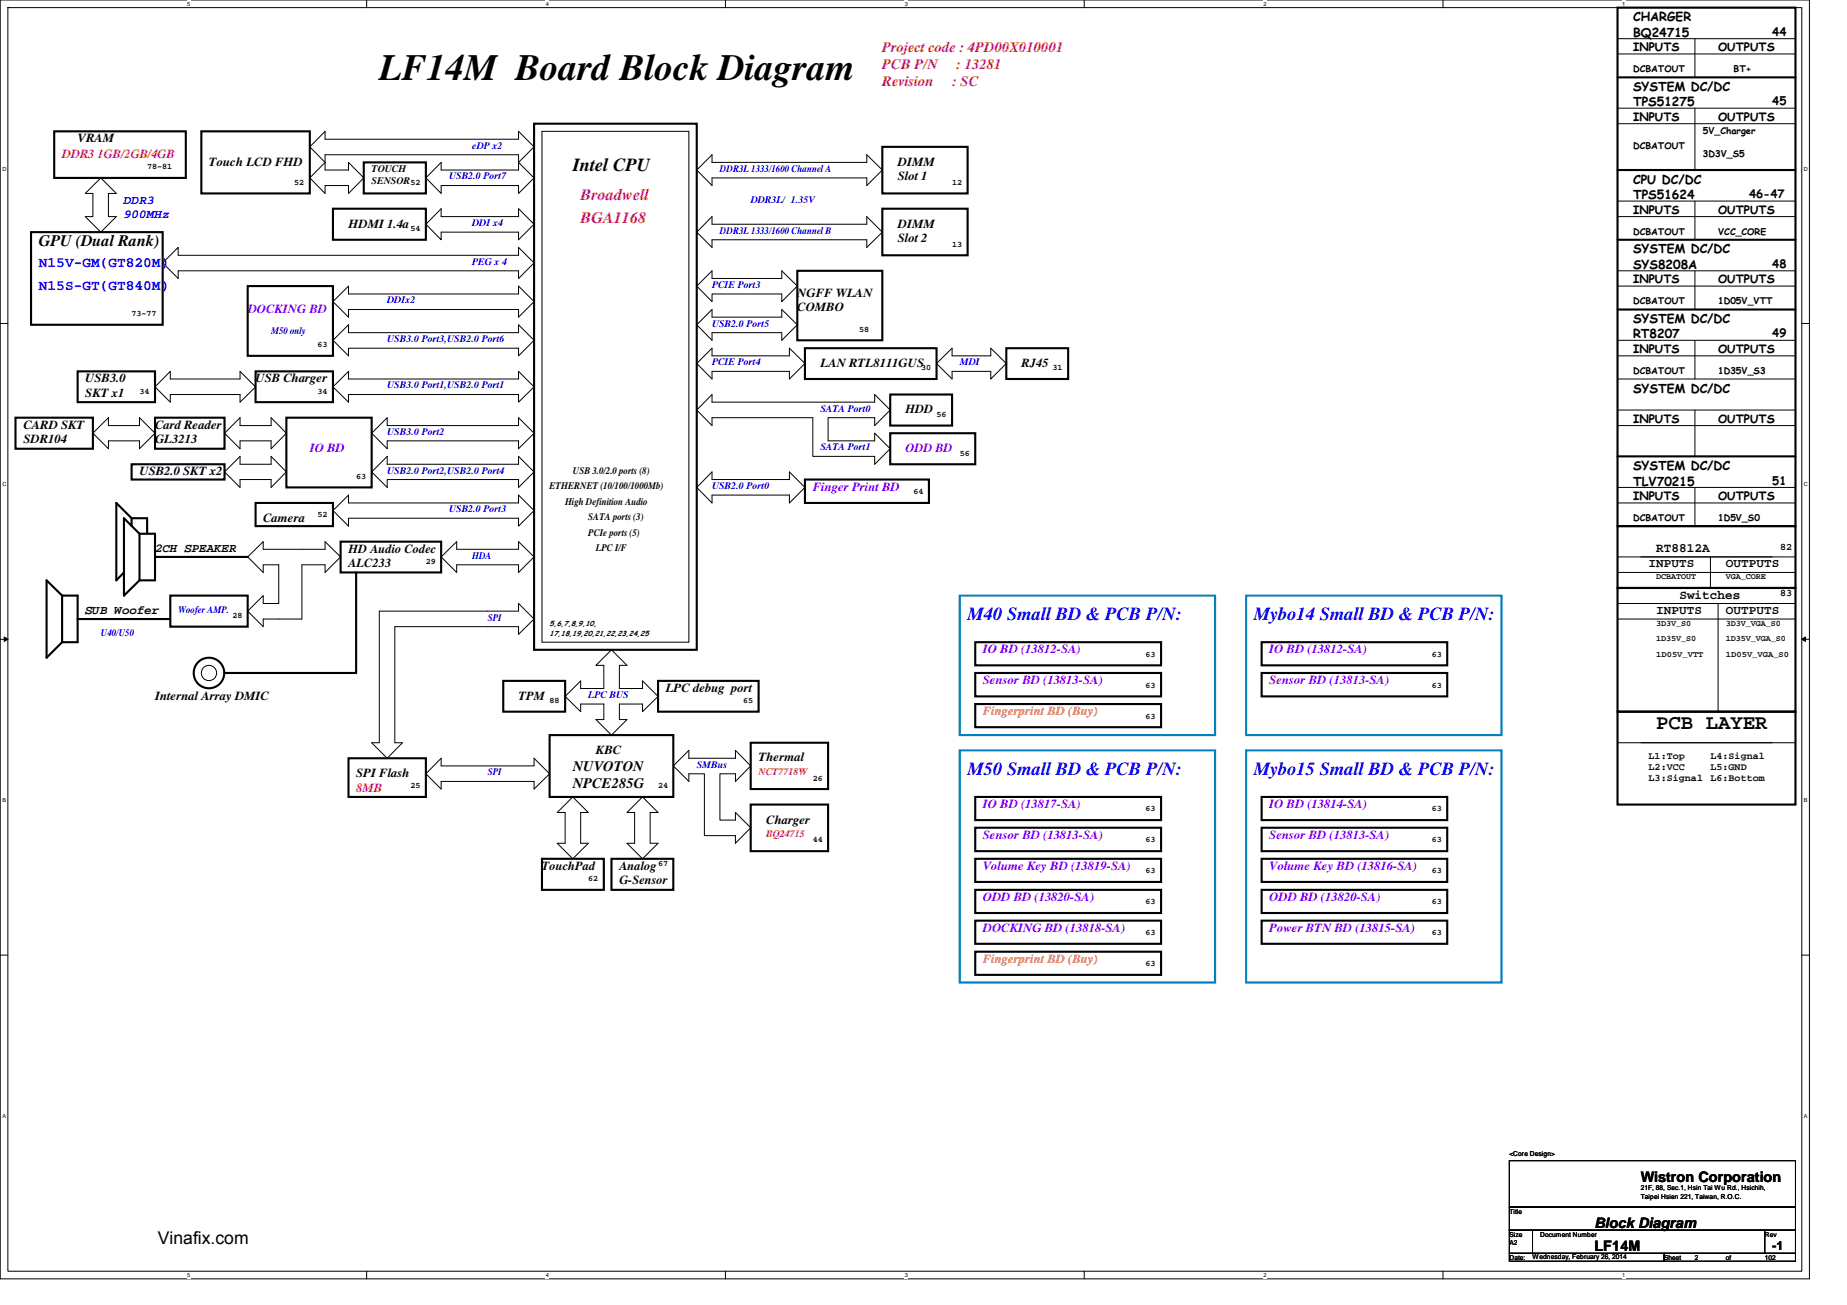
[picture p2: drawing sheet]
<svg xmlns="http://www.w3.org/2000/svg" width="297mm" height="210mm" viewBox="0 0 297 210" stroke-linecap="round" stroke-linejoin="round" font-family="sans-serif">
<defs><g id="words">
<text font-size="6" x="61" y="12.9">LF14M Board Block Diagram</text>
<text font-size="3.3" x="266.4" y="117.2">PCB LAYER</text>
<text font-size="3" x="92.1" y="27.6">Intel CPU</text>
<g font-size="3" fill="#00f">
<text x="155.6" y="99.7">M40 Small BD &amp; PCB P/N:</text>
<text x="201.6" y="99.7">Mybo14 Small BD &amp; PCB P/N:</text>
<text x="155.6" y="124.6">M50 Small BD &amp; PCB P/N:</text>
<text x="201.6" y="124.6">Mybo15 Small BD &amp; PCB P/N:</text>
</g>
<text font-size="2.8" x="25.4" y="200.1">Vinafix.com</text>
<g font-size="2.6" fill="#f00">
<text x="93.4" y="32.1">Broadwell</text>
<text x="93.4" y="35.9">BGA1168</text>
</g>
<text font-size="2.6" x="6.3" y="39.6">GPU (Dual Rank)</text>
<g font-size="2.3" fill="#f00">
<text x="141.9" y="8.3">Project code : 4PD00X010001</text>
<text x="141.9" y="11">PCB P/N</text>
<text x="153.8" y="11">: 13281</text>
<text x="141.9" y="13.8">Revision</text>
<text x="153.1" y="13.8">: SC</text>
</g>
<g font-size="2.3" fill="#00f">
<text x="6.3" y="43">N15V-GM(GT820M)</text>
<text x="6.3" y="46.7">N15S-GT(GT840M)</text>
</g>
<g font-size="2.3">
<text x="92.1" y="124.1">NUVOTON</text>
<text x="92.1" y="126.8">NPCE285G</text>
<text x="263.9" y="190.1">Wistron Corporation</text>
<text x="256.4" y="197.5">Block Diagram</text>
<text x="256.4" y="201.3">LF14M</text>
</g>
<g font-size="2.1">
<text x="266.4" y="88.8">RT8812A</text>
<text x="270.1" y="96.3">Switches</text>
</g>
<g font-size="2">
<text x="262.6" y="5.9">BQ24715</text>
<text x="262.6" y="3.4">CHARGER</text>
<text x="262.6" y="17.1">TPS51275</text>
<text x="262.6" y="14.6">SYSTEM DC/DC</text>
<text x="12.5" y="22.9">VRAM</text>
<text x="33.6" y="26.7">Touch LCD FHD</text>
<text x="144.4" y="26.7">DIMM</text>
<text x="144.4" y="29">Slot 1</text>
<text x="262.6" y="29.5">CPU DC/DC</text>
<text x="262.6" y="32">TPS51624</text>
<text x="56" y="36.6">HDMI 1.4a</text>
<text x="144.4" y="36.6">DIMM</text>
<text x="144.4" y="38.9">Slot 2</text>
<text x="262.6" y="40.8">SYSTEM DC/DC</text>
<text x="128.2" y="47.8">NGFF WLAN</text>
<text x="262.6" y="43.3">SYS8208A</text>
<text x="128.2" y="50.1">COMBO</text>
<text x="262.6" y="52">SYSTEM DC/DC</text>
<text x="131.9" y="59">LAN RTL8111GUS</text>
<text x="164.3" y="59">RJ45</text>
<text x="262.6" y="54.4">RT8207</text>
<text x="13.7" y="61.5">USB3.0</text>
<text x="13.7" y="63.8">SKT x1</text>
<text x="41.1" y="61.5">USB Charger</text>
<text x="262.6" y="63.2">SYSTEM DC/DC</text>
<text x="3.8" y="69">CARD SKT</text>
<text x="3.8" y="71.2">SDR104</text>
<text x="24.9" y="69">Card Reader</text>
<text x="24.9" y="71.2">GL3213</text>
<text x="145.6" y="66.5">HDD</text>
<text x="22.4" y="76.5">USB2.0 SKT x2</text>
<text x="262.6" y="75.6">SYSTEM DC/DC</text>
<text x="42.3" y="83.9">Camera</text>
<text x="262.6" y="78.1">TLV70215</text>
<text x="24.9" y="88.8">2CH SPEAKER</text>
<text x="56" y="88.9">HD Audio Codec</text>
<text x="56" y="91.2">ALC233</text>
<text x="265.1" y="91.2">INPUTS</text>
<text x="277.6" y="91.2">OUTPUTS</text>
<text x="13.7" y="98.8">SUB Woofer</text>
<text x="266.4" y="98.7">INPUTS</text>
<text x="277.6" y="98.7">OUTPUTS</text>
<text x="24.9" y="112.5">Internal Array DMIC</text>
<text x="83.4" y="112.5">TPM</text>
<text x="107.1" y="111.3">LPC debug port</text>
<text x="57.3" y="125">SPI Flash</text>
<text x="95.8" y="121.2">KBC</text>
<text x="122" y="122.5">Thermal</text>
<text x="123.2" y="132.5">Charger</text>
<text x="87.2" y="139.9">TouchPad</text>
<text x="99.6" y="139.9">Analog</text>
<text x="99.6" y="142.2">G-Sensor</text>
<text x="285" y="201">-1</text>
</g>
<g font-size="2" fill="#f00">
<text x="10" y="25.4">DDR3 1GB/2GB/4GB</text>
<text x="57.3" y="127.5">8MB</text>
</g>
<g font-size="2" fill="#00f">
<text x="19.9" y="32.8">DDR3</text>
<text x="19.9" y="35.1">900MHz</text>
</g>
<g font-size="2" fill="#8000ff">
<text x="39.8" y="50.3">DOCKING BD</text>
<text x="49.8" y="72.7">IO BD</text>
<text x="145.6" y="72.7">ODD BD</text>
<text x="130.7" y="78.9">Finger Print BD</text>
<text x="158.1" y="105.1">IO BD (13812-SA)</text>
<text x="204.1" y="105.1">IO BD (13812-SA)</text>
<text x="158.1" y="110">Sensor BD (13813-SA)</text>
<text x="204.1" y="110">Sensor BD (13813-SA)</text>
<text x="158.1" y="130">IO BD (13817-SA)</text>
<text x="204.1" y="130">IO BD (13814-SA)</text>
<text x="158.1" y="134.9">Sensor BD (13813-SA)</text>
<text x="204.1" y="134.9">Sensor BD (13813-SA)</text>
<text x="158.1" y="139.9">Volume Key BD (13819-SA)</text>
<text x="204.1" y="139.9">Volume Key BD (13816-SA)</text>
<text x="158.1" y="144.9">ODD BD (13820-SA)</text>
<text x="158.1" y="149.9">DOCKING BD (13818-SA)</text>
<text x="204.1" y="149.9">Power BTN BD (13815-SA)</text>
<text x="204.1" y="144.9">ODD BD (13820-SA)</text>
</g>
<g font-size="2" fill="#ff8000">
<text x="158.1" y="115">Fingerprint BD (Buy)</text>
<text x="158.1" y="154.9">Fingerprint BD (Buy)</text>
</g>
<g font-size="1.9">
<text x="285" y="5.8">44</text>
<text x="262.6" y="8.3">INPUTS</text>
<text x="276.3" y="8.3">OUTPUTS</text>
<text x="285" y="16.9">45</text>
<text x="262.6" y="19.4">INPUTS</text>
<text x="276.3" y="19.4">OUTPUTS</text>
<text x="262.6" y="34.4">INPUTS</text>
<text x="276.3" y="34.4">OUTPUTS</text>
<text x="281.3" y="31.9">46-47</text>
<text x="262.6" y="45.6">INPUTS</text>
<text x="276.3" y="45.6">OUTPUTS</text>
<text x="285" y="43.1">48</text>
<text x="262.6" y="56.8">INPUTS</text>
<text x="276.3" y="56.8">OUTPUTS</text>
<text x="285" y="54.3">49</text>
<text x="262.6" y="68">INPUTS</text>
<text x="276.3" y="68">OUTPUTS</text>
<text x="285" y="77.9">51</text>
<text x="262.6" y="80.4">INPUTS</text>
<text x="276.3" y="80.4">OUTPUTS</text>
</g>
<g font-size="1.6" fill="#00f">
<text x="75.9" y="23.9">eDP x2</text>
<text x="72.2" y="28.9">USB2.0 Port7</text>
<text x="115.8" y="27.6">DDR3L 1333/1600 Channel A</text>
<text x="120.7" y="32.6">DDR3L/ 1.35V</text>
<text x="75.9" y="36.4">DDI x4</text>
<text x="115.8" y="37.6">DDR3L 1333/1600 Channel B</text>
<text x="75.9" y="42.6">PEG x 4</text>
<text x="114.5" y="46.3">PCIE Port3</text>
<text x="43.6" y="53.8">M50 only</text>
<text x="62.3" y="48.8">DDIx2</text>
<text x="114.5" y="52.5">USB2.0 Port5</text>
<text x="62.3" y="55">USB3.0 Port3,USB2.0 Port6</text>
<text x="114.5" y="58.8">PCIE Port4</text>
<text x="154.3" y="58.8">MDI</text>
<text x="62.3" y="62.5">USB3.0 Port1,USB2.0 Port1</text>
<text x="62.3" y="70">USB3.0 Port2</text>
<text x="131.9" y="66.2">SATA Port0</text>
<text x="62.3" y="76.2">USB2.0 Port2,USB2.0 Port4</text>
<text x="131.9" y="72.4">SATA Port1</text>
<text x="72.2" y="82.4">USB2.0 Port3</text>
<text x="114.5" y="78.7">USB2.0 Port0</text>
<text x="75.9" y="89.9">HDA</text>
<text x="28.7" y="98.6">Woofer AMP.</text>
<text x="78.4" y="99.8">SPI</text>
<text x="16.2" y="102.3">U40/U50</text>
<text x="94.6" y="112.3">LPC BUS</text>
<text x="78.4" y="124.7">SPI</text>
<text x="112.1" y="123.5">SMBus</text>
</g>
<g font-size="1.6">
<text x="59.8" y="27.6">TOUCH</text>
<text x="59.8" y="29.6">SENSOR</text>
<text x="92.1" y="76.2">USB 3.0/2.0 ports (8)</text>
<text x="88.4" y="78.7">ETHERNET (10/100/1000Mb)</text>
<text x="90.9" y="81.2">High Definition Audio</text>
<text x="94.6" y="83.7">SATA ports (3)</text>
<text x="94.6" y="86.1">PCIe ports (5)</text>
<text x="95.8" y="88.6">LPC I/F</text>
<text x="286.3" y="88.5">82</text>
<text x="286.3" y="95.9">83</text>
<text x="265.1" y="122">L1:Top</text>
<text x="265.1" y="123.9">L2:VCC</text>
<text x="265.1" y="125.7">L3:Signal</text>
<text x="275.1" y="122">L4:Signal</text>
<text x="275.1" y="123.9">L5:GND</text>
<text x="275.1" y="125.7">L6:Bottom</text>
</g>
<g font-size="1.6" fill="#f00">
<text x="122" y="124.7">NCT7718W</text>
<text x="123.2" y="134.7">BQ24715</text>
</g>
<g font-size="1.5">
<text x="262.6" y="11.6">DCBATOUT</text>
<text x="278.8" y="11.6">BT+</text>
<text x="273.9" y="21.5">5V_Charger</text>
<text x="262.6" y="24">DCBATOUT</text>
<text x="273.9" y="25.3">3D3V_S5</text>
<text x="262.6" y="37.7">DCBATOUT</text>
<text x="276.3" y="37.7">VCC_CORE</text>
<text x="262.6" y="48.9">DCBATOUT</text>
<text x="276.3" y="48.9">1D05V_VTT</text>
<text x="262.6" y="60.1">DCBATOUT</text>
<text x="276.3" y="60.1">1D35V_S3</text>
<text x="262.6" y="83.8">DCBATOUT</text>
<text x="276.3" y="83.8">1D5V_S0</text>
</g>
<g font-size="1.4">
<text x="23.7" y="27.2">78~81</text>
<text x="47.3" y="29.7">52</text>
<text x="66" y="29.7">52</text>
<text x="153.1" y="29.7">12</text>
<text x="66" y="37.2">54</text>
<text x="153.1" y="39.7">13</text>
<text x="21.2" y="50.9">73~77</text>
<text x="138.2" y="53.3">58</text>
<text x="51.1" y="55.8">63</text>
<text x="148.1" y="59.6">30</text>
<text x="169.3" y="59.6">31</text>
<text x="22.4" y="63.3">34</text>
<text x="51.1" y="63.3">34</text>
<text x="150.6" y="67.1">56</text>
<text x="57.3" y="77">63</text>
<text x="154.3" y="73.3">56</text>
<text x="51.1" y="83.2">52</text>
<text x="146.9" y="79.5">64</text>
<text x="68.5" y="90.7">29</text>
<text x="266.4" y="93.2">DCBATOUT</text>
<text x="277.6" y="93.2">VGA_CORE</text>
<text x="37.4" y="99.4">28</text>
<text x="266.4" y="100.7">3D3V_S0</text>
<text x="277.6" y="100.7">3D3V_VGA_S0</text>
<text x="184.2" y="105.6">63</text>
<text x="230.3" y="105.6">63</text>
<text x="266.4" y="103.1">1D35V_S0</text>
<text x="266.4" y="105.6">1D05V_VTT</text>
<text x="277.6" y="105.6">1D05V_VGA_S0</text>
<text x="277.6" y="103.1">1D35V_VGA_S0</text>
<text x="88.4" y="113.1">88</text>
<text x="119.5" y="113.1">65</text>
<text x="184.2" y="110.6">63</text>
<text x="230.3" y="110.6">63</text>
<text x="184.2" y="115.6">63</text>
<text x="130.7" y="125.6">26</text>
<text x="66" y="126.8">25</text>
<text x="105.8" y="126.8">24</text>
<text x="184.2" y="130.5">63</text>
<text x="230.3" y="130.5">63</text>
<text x="130.7" y="135.5">44</text>
<text x="184.2" y="135.5">63</text>
<text x="230.3" y="135.5">63</text>
<text x="94.6" y="141.7">62</text>
<text x="105.8" y="139.2">67</text>
<text x="184.2" y="140.5">63</text>
<text x="230.3" y="140.5">63</text>
<text x="184.2" y="145.5">63</text>
<text x="230.3" y="145.5">63</text>
<text x="184.2" y="150.5">63</text>
<text x="184.2" y="155.4">63</text>
<text x="230.3" y="150.5">63</text>
</g>
<g font-size="1.2">
<text x="88.4" y="100.8">5,6,7,8,9,10,</text>
<text x="88.4" y="102.3">17,18,19,20,21,22,23,24,25</text>
</g>
<g font-size="1.1">
<text x="242.7" y="185.9">&lt;Core Design&gt;</text>
<text x="263.9" y="191.5">21F, 88, Sec.1, Hsin Tai Wu Rd., Hsichih,</text>
<text x="242.7" y="195.2">Title</text>
<text x="263.9" y="192.8">Taipei Hsien 221, Taiwan, R.O.C.</text>
<text x="242.7" y="198.9">Size</text>
<text x="242.7" y="202.6">Date:</text>
<text x="242.7" y="200.2">A2</text>
<text x="246.5" y="202.4">Wednesday, February 26, 2014</text>
<text x="247.7" y="198.9">Document Number</text>
<text x="267.6" y="202.6">Sheet</text>
<text x="272.6" y="202.6">2</text>
<text x="277.6" y="202.6">of</text>
<text x="283.8" y="198.9">Rev</text>
<text x="283.8" y="202.6">102</text>
</g>
<g font-size=".9">
<text x="30.1" y=".9">5</text>
<text x="87.8" y=".9">4</text>
<text x="145.5" y=".9">3</text>
<text x="203.2" y=".9">2</text>
<text x="260.9" y=".9">1</text>
<text x=".4" y="27.4">D</text>
<text x="290.1" y="27.4">D</text>
<text x=".4" y="78.2">C</text>
<text x="290.1" y="78.2">C</text>
<text x=".4" y="129">B</text>
<text x="290.1" y="129">B</text>
<text x=".4" y="179.8">A</text>
<text x="290.1" y="179.8">A</text>
<text x="30.1" y="205.4">5</text>
<text x="87.8" y="205.4">4</text>
<text x="145.5" y="205.4">3</text>
<text x="203.2" y="205.4">2</text>
<text x="260.9" y="205.4">1</text>
</g>
</g></defs>
<path d="M0 0h291v205.7h-291zM1.3 1.2h288.5v203.3h-288.5z" fill="none" stroke="#000" stroke-width=".16"/>
<g fill="#fff">
<path d="M30.1 .1h.5v1h-.5z"/>
<path d="M30.1 204.6h.5v1h-.5z"/>
</g>
<path d="M59 0v1.2M59 204.5v1.2" fill="none" stroke="#000" stroke-width=".16"/>
<g fill="#fff">
<path d="M87.8 .1h.5v1h-.5z"/>
<path d="M87.8 204.6h.5v1h-.5z"/>
</g>
<path d="M116.7 0v1.2M116.7 204.5v1.2" fill="none" stroke="#000" stroke-width=".16"/>
<g fill="#fff">
<path d="M145.5 .1h.5v1h-.5z"/>
<path d="M145.5 204.6h.5v1h-.5z"/>
</g>
<path d="M174.4 0v1.2M174.4 204.5v1.2" fill="none" stroke="#000" stroke-width=".16"/>
<g fill="#fff">
<path d="M203.2 .1h.5v1h-.5z"/>
<path d="M203.2 204.6h.5v1h-.5z"/>
</g>
<path d="M232.1 0v1.2M232.1 204.5v1.2" fill="none" stroke="#000" stroke-width=".16"/>
<g fill="#fff">
<path d="M260.9 .1h.5v1h-.5z"/>
<path d="M260.9 204.6h.5v1h-.5z"/>
<path d="M.4 26.6h.6v1h-.6z"/>
<path d="M290.1 26.6h.6v1h-.6z"/>
<path d="M.4 77.4h.6v1h-.6z"/>
<path d="M290.1 77.4h.6v1h-.6z"/>
</g>
<path d="M0 52h1.3M289.8 52h1.2" fill="none" stroke="#000" stroke-width=".16"/>
<g fill="#fff">
<path d="M.4 128.2h.6v1h-.6z"/>
<path d="M290.1 128.2h.6v1h-.6z"/>
</g>
<path d="M0 102.8h1.3M.7 102.4l.6 .4-.6 .4zM289.8 102.8h1.2M289.8 102.8l.6-.4v.8z" fill="none" stroke="#000" stroke-width=".16"/>
<path d="M.7 102.4l.6 .4-.6 .4zM289.8 102.8l.6-.4v.8z" fill="#000"/>
<g fill="#fff">
<path d="M.4 179h.5v1h-.5z"/>
<path d="M290.1 179h.6v1h-.6z"/>
</g>
<g fill="none" stroke="#000" stroke-width=".16">
<path d="M260.1 6.2h28.7M260.1 8.7h28.7M260.1 17.4h28.7M260.1 19.9h28.7M272.6 6.2v6.2M272.6 17.4v9.9M13.7 31.1l2.5-2.5 2.5 2.5h-1.3v3.7h1.3l-2.5 2.5-2.5-2.5h1.2v-3.7zM52.3 26.1l-2.5-2.5 2.5-2.5v1.3h31.1v-1.3l2.5 2.5-2.5 2.5M52.3 26.1v-1.2h31.1v1.2M52.3 26.1v1.2h3.7v-1.2l2.5 2.5-2.5 2.5v-1.3h-3.7v1.3l-2.5-2.5zM70.9 33.6v1.2h12.5v-1.2l2.5 2.5-2.5 2.5v-1.3h-12.5v1.3l-2.4-2.5zM70.9 26.1v1.2h12.5v-1.2l2.5 2.5-2.5 2.5v-1.3h-12.5v1.3l-2.4-2.5z"/>
<path d="M87.2 21.1h23.6v82.2h-23.6zM114.5 24.9v1.2h24.9v-1.2l2.5 2.4-2.5 2.5v-1.2h-24.9v1.2l-2.4-2.5zM114.5 34.8v1.3h24.9v-1.3l2.5 2.5-2.5 2.5v-1.2h-24.9v1.2l-2.4-2.5zM260.1 32.3h28.7M260.1 34.8h28.7M272.6 32.3v6.3M26.2 42.3l2.5-2.5v1.3h54.7v-1.3l2.5 2.5-2.5 2.5v-1.2h-54.7v1.2zM27.4 59.7v1.3h11.2v-1.3l2.5 2.5-2.5 2.5v-1.2h-11.2v1.2l-2.5-2.5zM53.5 48.5l2.5-2.5v1.3h27.4v-1.3l2.5 2.5-2.5 2.5v-1.2h-27.4v1.2zM53.5 54.7l2.5-2.5v1.3h27.4v-1.3l2.5 2.5-2.5 2.5v-1.2h-27.4v1.2zM56 59.7v1.3h27.4v-1.3l2.5 2.5-2.5 2.5v-1.2h-27.4v1.2l-2.5-2.5zM112.1 46l2.4-2.4v1.2h11.2v-1.2l2.5 2.4-2.5 2.5v-1.2h-11.2v1.2z"/>
<path d="M112.1 58.5l2.4-2.5v1.2h12.5v-1.2l2.5 2.5-2.5 2.5v-1.3h-12.5v1.3zM114.5 49.8v1.2h11.2v-1.2l2.5 2.4-2.5 2.5v-1.2h-11.2v1.2l-2.4-2.5zM150.6 58.5l2.5-2.5v1.2h6.2v-1.2l2.5 2.5-2.5 2.5v-1.3h-6.2v1.3zM260.1 46h28.7M260.1 43.6h28.7M260.1 57.2h28.7M260.1 54.7h28.7M272.6 43.6v6.2M272.6 54.7v6.3M14.9 69.7l2.5-2.5v1.3h5v-1.3l2.5 2.5-2.5 2.5v-1.3h-5v1.3zM36.1 75.9l2.5-2.5v1.3h5v-1.3l2.5 2.5-2.5 2.5v-1.3h-5v1.3zM38.6 67.2v1.3h5v-1.3l2.5 2.5-2.5 2.5v-1.3h-5v1.3l-2.5-2.5z"/>
<path d="M59.8 69.7l2.5-2.5v1.3h21.1v-1.3l2.5 2.5-2.5 2.5v-1.3h-21.1v1.3zM62.3 73.4v1.3h21.1v-1.3l2.5 2.5-2.5 2.5v-1.3h-21.1v1.3l-2.5-2.5zM114.5 63.5v1.2h26.2v-1.2l2.5 2.5-2.5 2.5v-1.3h-7.5v3.7h7.5v-1.2l2.5 2.5-2.5 2.5v-1.3h-10v-6.2h-16.2v1.3l-2.4-2.5zM114.5 75.9v1.2h12.5v-1.2l2.5 2.5-2.5 2.5v-1.3h-12.5v1.3l-2.4-2.5zM260.1 78.4h28.7M260.1 68.5h28.7M260.1 66h28.7M260.1 61h28.7M272.6 78.4v6.2M272.6 66v7.4M39.8 89.6l2.5-2.5v1.2h10v-1.2l2.5 2.5-2.5 2.5v-1.3h-3.7v8.8h-6.3v1.2l-2.5-2.5 2.5-2.5v1.3h2.5v-6.3h-2.5v1.3zM53.5 82.1l2.5-2.5v1.3h27.4v-1.3l2.5 2.5-2.5 2.5v-1.2h-27.4v1.2z"/>
<path d="M61 98.3h22.4v-1.2l2.5 2.5-2.5 2.4v-1.2h-19.9v18.7h1.2l-2.4 2.5-2.5-2.5h1.2zM70.9 89.6l2.5-2.5v1.2h10v-1.2l2.5 2.5-2.5 2.5v-1.3h-10v1.3zM260.1 99.6h28.7M260.1 89.6h24.9M260.1 80.9h28.7M260.1 92.1h28.7M260.1 97.1h28.7M263.9 89.6h24.9M275.1 89.6v5M276.3 97.1v17.4M95.8 107l2.5-2.5 2.5 2.5h-1.2v3.7h3.7v-1.2l2.5 2.5-2.5 2.5v-1.3h-3.7v2.5h1.2l-2.5 2.5-2.5-2.5h1.3v-2.5h-3.7v1.3l-2.5-2.5 2.5-2.5v1.2h3.7v-3.7zM260.1 119.5h24.9"/>
<path d="M263.9 119.5h24.9M70.9 122v1.2h15v-1.2l2.5 2.5-2.5 2.4v-1.2h-15v1.2l-2.4-2.4zM89.6 130.7l2.5-2.5 2.5 2.5h-1.2v4.9h1.2l-2.5 2.5-2.5-2.5h1.3v-4.9zM100.8 130.7l2.5-2.5 2.5 2.5h-1.2v4.9h1.2l-2.5 2.5-2.5-2.5h1.3v-4.9zM108.3 123.2l2.5-2.5v1.3h7.5v-1.3l2.4 2.5-2.4 2.5v-1.2h-2.5v7.4h2.5v-1.2l2.4 2.4-2.4 2.5v-1.2h-5v-9.9h-2.5v1.2zM0 153.6h1.3M289.8 153.6h1.2M242.7 186.7h46.1v7.4h-46.1zM242.7 194.1h46.1v3.8h-46.1zM242.7 197.9h3.8v3.7h-3.8zM246.5 197.9h37.3v3.7h-37.3zM283.8 197.9h5v3.7h-5z"/>
<path d="M242.7 201.6h24.9v1.3h-24.9zM267.6 201.6h21.2v1.3h-21.2z"/>
<circle cx="33.6" cy="108.2" r="1.23"/>
</g>
<g fill="none" stroke="#000" stroke-width=".34">
<path d="M85.9 19.9h26.2v84.6h-26.2zM260.1 1.2h28.7v83.4h-28.7zM260.1 12.4h28.7M5 37.3h21.2v14.9h-21.2zM8.7 21.1h21.2v7.5h-21.2zM32.4 21.1h17.4v10h-17.4zM53.5 33.6h15v5h-15zM58.5 26.1h10v5h-10zM141.9 23.6h13.7v7.5h-13.7zM141.9 33.6h13.7v7.5h-13.7zM260.1 27.3h28.7M260.1 38.6h28.7"/>
<path d="M12.5 59.7h12.4v5h-12.4zM39.8 46h13.7v11.2h-13.7zM41.1 59.7h12.4v5h-12.4zM128.2 43.6h13.7v11.1h-13.7zM129.5 56h21.1v5h-21.1zM161.8 56h10v5h-10zM260.1 49.8h28.7M2.5 67.2h12.4v5h-12.4zM21.2 74.7h14.9v2.4h-14.9zM24.9 67.2h11.2v5h-11.2zM46.1 67.2h13.7v11.2h-13.7zM129.5 77.1h19.9v3.8h-19.9z"/>
<path d="M143.2 69.7h13.6v5h-13.6zM143.2 63.5h9.9v5h-9.9zM260.1 73.4h28.7M10 95.8l-2.5-2.5v12.5l2.5-2.5M10 95.8v7.5M10 95.8h2.5v7.5h-2.5M12.5 99.6h14.9M21.2 83.4h2.5v2.5M21.2 83.4v1.2M21.2 83.4l-2.5-2.5v12.4l1.2-1.2M22.4 85.9l-2.5-2.5v12.4l2.5-2.5M22.4 85.9v7.4"/>
<path d="M22.4 85.9h2.5v7.4h-2.5M24.9 89.6h14.9M27.4 95.8h12.4v5h-12.4zM41.1 80.9h12.4v3.7h-12.4zM54.8 87.1h16.1v5h-16.1zM57.3 92.1v16.1h-21.2M260.1 94.6h28.7v19.9h-28.7zM260.1 84.6h28.7v10h-28.7zM80.9 109.5h10v5h-10zM88.4 118.2h19.9v10h-19.9zM105.8 109.5h16.2v5h-16.2zM120.7 119.5h12.5v7.4h-12.5z"/>
<path d="M156.8 108.2h29.9v3.8h-29.9zM156.8 103.3h29.9v3.7h-29.9zM156.8 113.2h29.9v3.8h-29.9zM202.9 108.2h29.8v3.8h-29.8zM202.9 103.3h29.8v3.7h-29.8zM260.1 114.5h28.7v14.9h-28.7zM56 122h12.5v6.2h-12.5zM87.2 138.1h9.9v5h-9.9zM98.3 138.1h10v5h-10zM120.7 129.4h12.5v7.5h-12.5zM156.8 138.1h29.9v3.8h-29.9zM156.8 133.1h29.9v3.8h-29.9z"/>
<path d="M156.8 128.2h29.9v3.7h-29.9zM202.9 138.1h29.8v3.8h-29.8zM202.9 133.1h29.8v3.8h-29.8zM202.9 128.2h29.8v3.7h-29.8zM156.8 143.1h29.9v3.8h-29.9zM156.8 148.1h29.9v3.7h-29.9zM156.8 153.1h29.9v3.7h-29.9zM202.9 148.1h29.8v3.7h-29.8zM202.9 143.1h29.8v3.8h-29.8z"/>
<circle cx="33.6" cy="108.2" r="2.46"/>
</g>
<path d="M154.3 95.8h41.1v22.4h-41.1zM200.4 95.8h41.1v22.4h-41.1zM154.3 120.7h41.1v37.3h-41.1zM200.4 120.7h41.1v37.3h-41.1z" fill="none" stroke="#0080c0" stroke-width=".34"/>
<use href="#words"/>
</svg>
